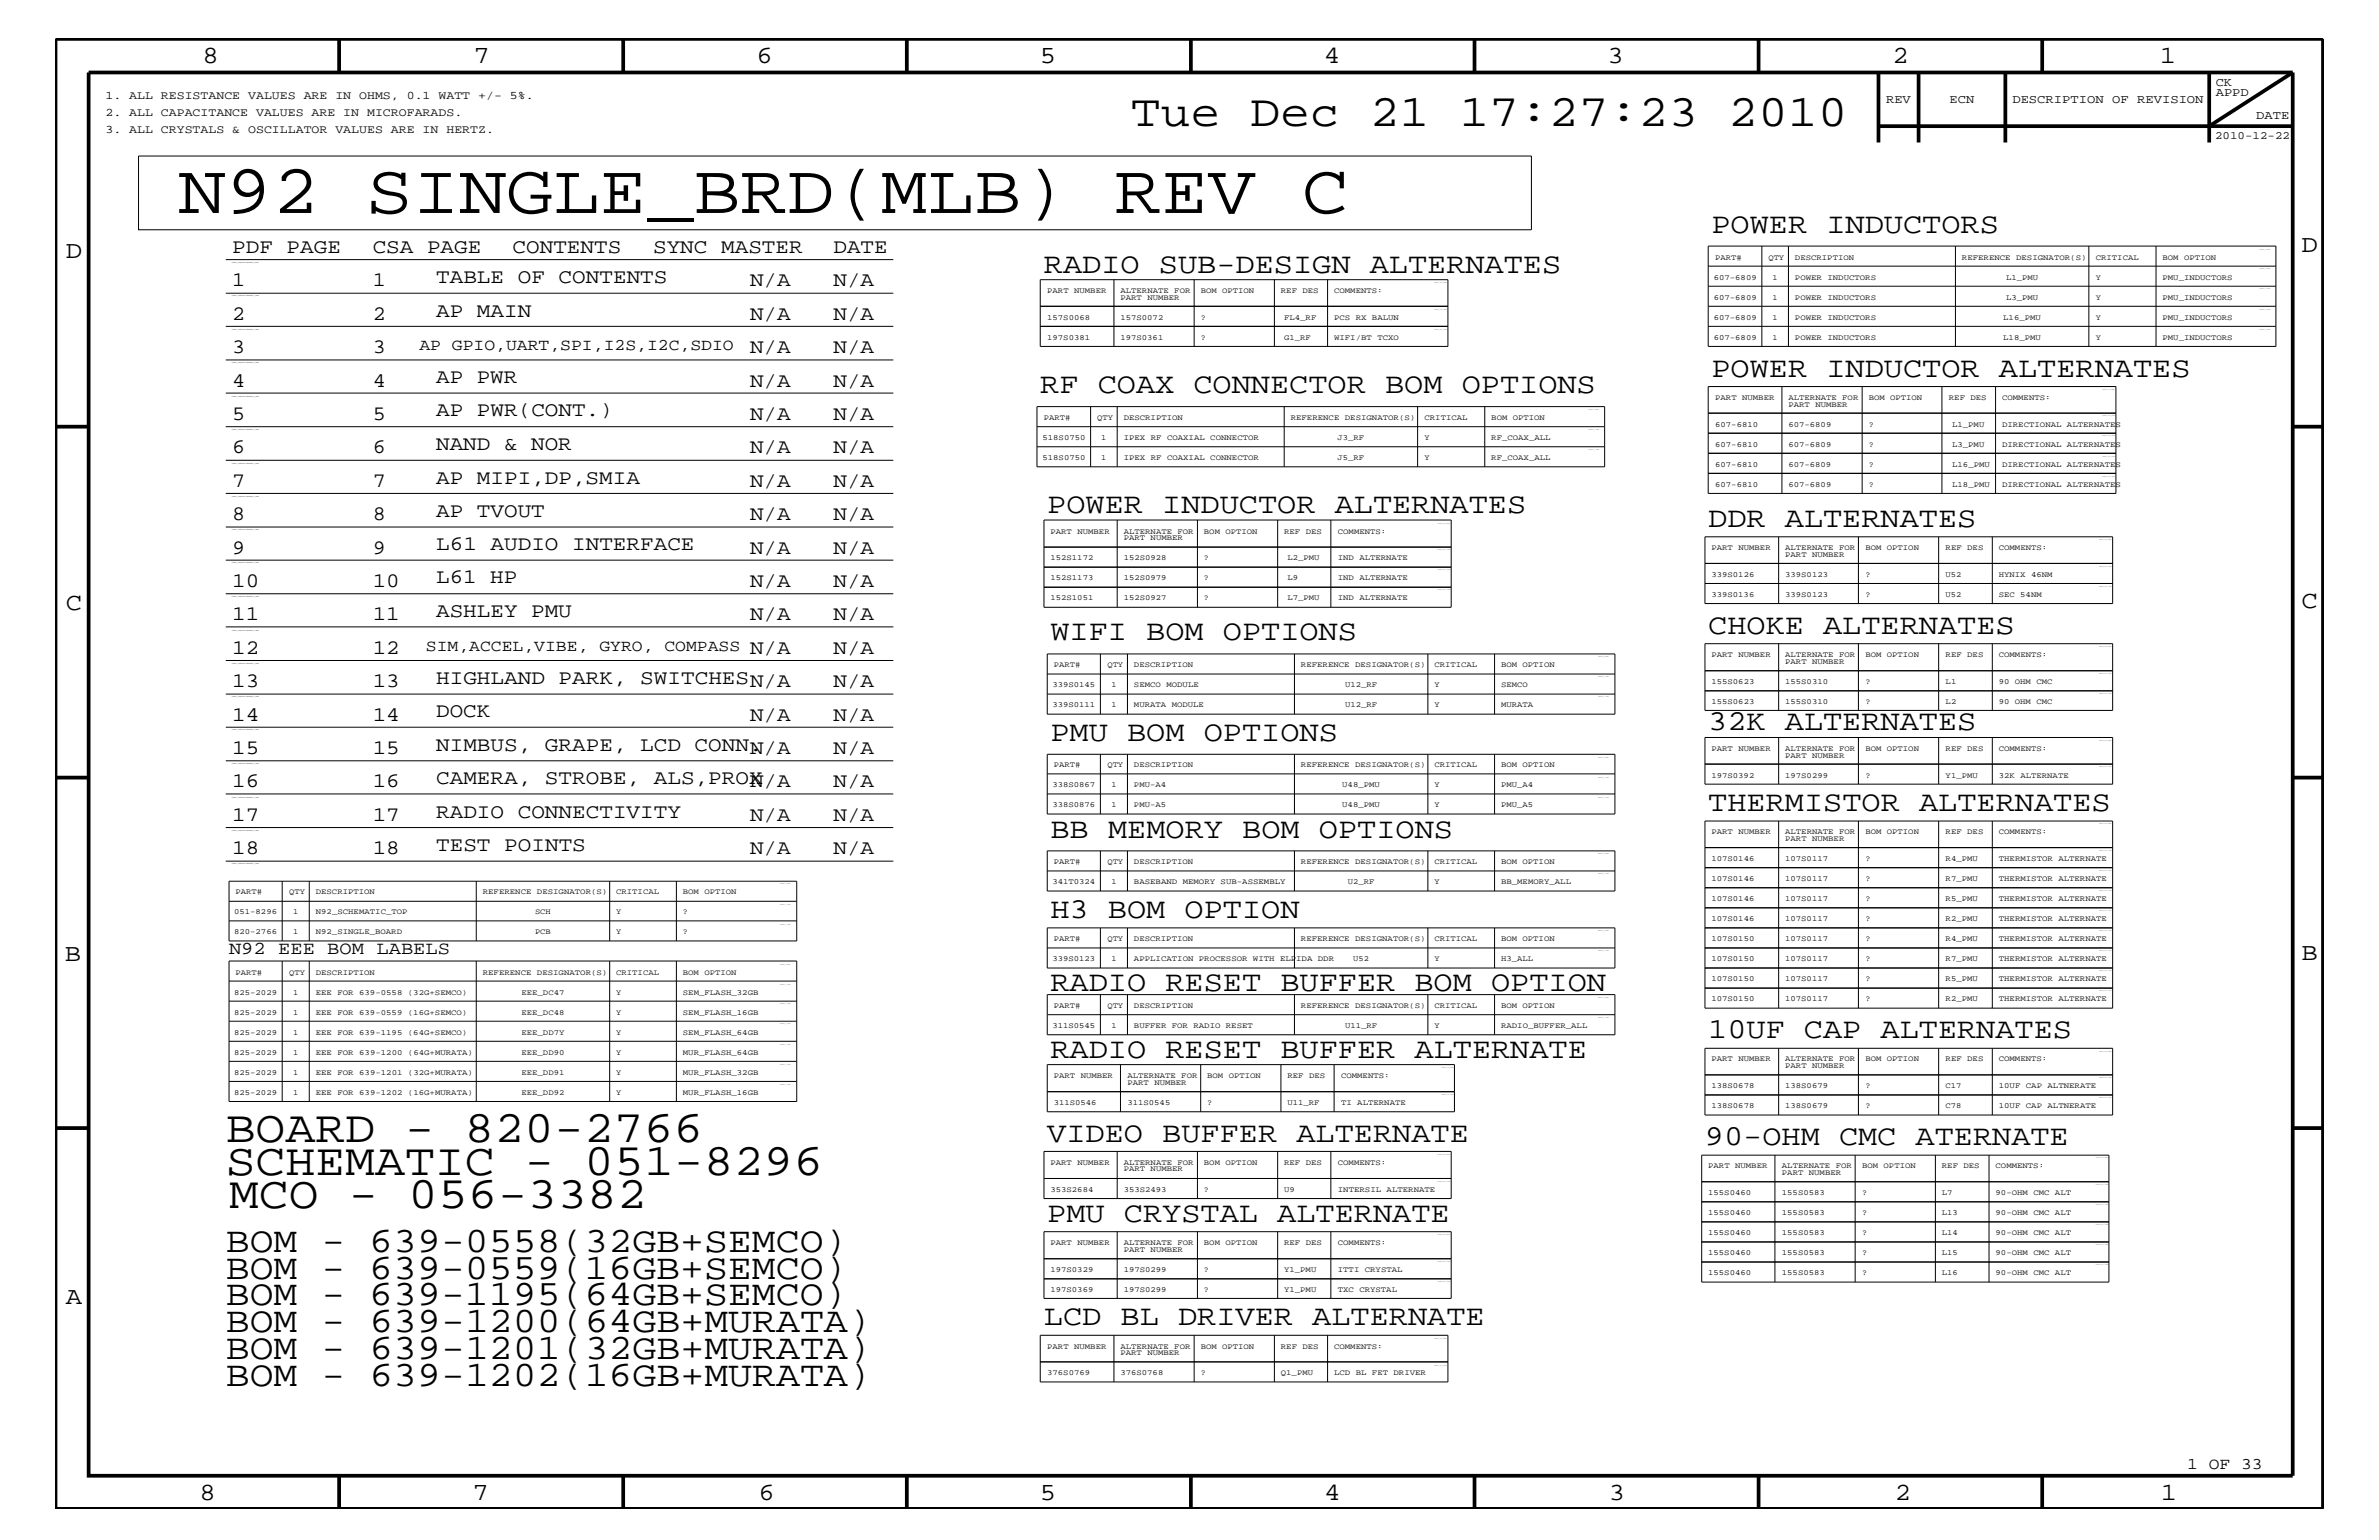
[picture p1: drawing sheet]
<svg xmlns="http://www.w3.org/2000/svg" width="432mm" height="279mm" viewBox="0 0 432 279" stroke-linecap="round" stroke-linejoin="round" font-family="sans-serif">
<defs><g id="words">
<text font-size="12.9" x="32.4" y="38.6">N92 SINGLE_BRD(MLB) REV C</text>
<g font-size="8.2">
<text x="205.2" y="22.9">Tue Dec 21 17:27:23 2010</text>
<text x="41" y="207.1">BOARD - 820-2766</text>
<text x="41" y="213.2">SCHEMATIC - 051-8296</text>
<text x="41.6" y="219.2">MCO - 056-3382</text>
</g>
<g font-size="6.5">
<text x="41" y="227.1">BOM - 639-0558(32GB+SEMCO)</text>
<text x="41" y="232">BOM - 639-0559(16GB+SEMCO)</text>
<text x="41" y="236.8">BOM - 639-1195(64GB+SEMCO)</text>
<text x="41" y="241.7">BOM - 639-1200(64GB+MURATA)</text>
<text x="41" y="251.4">BOM - 639-1202(16GB+MURATA)</text>
<text x="41" y="246.5">BOM - 639-1201(32GB+MURATA)</text>
</g>
<g font-size="5.2">
<text x="310.6" y="42.3">POWER INDUCTORS</text>
<text x="189.5" y="49.6">RADIO SUB-DESIGN ALTERNATES</text>
<text x="188.8" y="71.3">RF COAX CONNECTOR BOM OPTIONS</text>
<text x="310.6" y="68.4">POWER INDUCTOR ALTERNATES</text>
<text x="190.1" y="93.2">POWER INDUCTOR ALTERNATES</text>
<text x="310" y="95.6">DDR ALTERNATES</text>
<text x="190.7" y="116.2">WIFI BOM OPTIONS</text>
<text x="310" y="115">CHOKE ALTERNATES</text>
<text x="190.7" y="134.4">PMU BOM OPTIONS</text>
<text x="310" y="132.5">32K ALTERNATES</text>
<text x="310" y="147.1">THERMISTOR ALTERNATES</text>
<text x="190.7" y="152">BB MEMORY BOM OPTIONS</text>
<text x="190.7" y="166.5">H3 BOM OPTION</text>
<text x="190.7" y="179.9">RADIO RESET BUFFER BOM OPTION</text>
<text x="190.7" y="192">RADIO RESET BUFFER ALTERNATE</text>
<text x="310" y="188.3">10UF CAP ALTERNATES</text>
<text x="190.1" y="207.1">VIDEO BUFFER ALTERNATE</text>
<text x="309.5" y="207.7">90-OHM CMC ATERNATE</text>
<text x="190.1" y="221.7">PMU CRYSTAL ALTERNATE</text>
<text x="189.5" y="240.5">LCD BL DRIVER ALTERNATE</text>
</g>
<g font-size="4.5">
<text x="36.7" y="11.5">8</text>
<text x="85.9" y="11.5">7</text>
<text x="137.3" y="11.5">6</text>
<text x="188.7" y="11.5">5</text>
<text x="240.3" y="11.5">4</text>
<text x="291.8" y="11.5">3</text>
<text x="343.5" y="11.5">2</text>
<text x="392" y="11.5">1</text>
<text x="11.9" y="46.8">D</text>
<text x="417.7" y="45.7">D</text>
<text x="11.9" y="110.6">C</text>
<text x="417.7" y="110.3">C</text>
<text x="11.8" y="174.3">B</text>
<text x="417.7" y="174.2">B</text>
<text x="11.9" y="236.7">A</text>
<text x="36.2" y="272.1">8</text>
<text x="85.8" y="272.1">7</text>
<text x="137.7" y="272.1">6</text>
<text x="188.7" y="272.1">5</text>
<text x="240.4" y="272.1">4</text>
<text x="292" y="272.1">3</text>
<text x="343.9" y="272.1">2</text>
<text x="392.2" y="272.1">1</text>
</g>
<g font-size="3.7">
<text x="42.2" y="45.9">PDF PAGE</text>
<text x="67.6" y="45.9">CSA PAGE</text>
<text x="93" y="45.9">CONTENTS</text>
<text x="118.5" y="45.9">SYNC MASTER</text>
<text x="151.3" y="45.9">DATE</text>
<text x="42.2" y="51.9">1</text>
<text x="67.6" y="51.9">1</text>
<text x="79.2" y="51.3">TABLE OF CONTENTS</text>
<text x="136.1" y="51.9">N/A</text>
<text x="151.3" y="51.9">N/A</text>
<text x="42.2" y="58">2</text>
<text x="67.6" y="58">2</text>
<text x="79.2" y="57.4">AP MAIN</text>
<text x="136.1" y="58">N/A</text>
<text x="151.3" y="58">N/A</text>
<text x="42.2" y="64">3</text>
<text x="67.6" y="64">3</text>
<text x="136.1" y="64">N/A</text>
<text x="151.3" y="64">N/A</text>
<text x="42.2" y="70.1">4</text>
<text x="67.6" y="70.1">4</text>
<text x="79.2" y="69.5">AP PWR</text>
<text x="136.1" y="70.1">N/A</text>
<text x="151.3" y="70.1">N/A</text>
<text x="42.2" y="76.2">5</text>
<text x="67.6" y="76.2">5</text>
<text x="79.2" y="75.6">AP PWR(CONT.)</text>
<text x="136.1" y="76.2">N/A</text>
<text x="151.3" y="76.2">N/A</text>
<text x="42.2" y="82.2">6</text>
<text x="67.6" y="82.2">6</text>
<text x="79.2" y="81.6">NAND &amp; NOR</text>
<text x="136.1" y="82.2">N/A</text>
<text x="151.3" y="82.2">N/A</text>
<text x="42.2" y="88.3">7</text>
<text x="67.6" y="88.3">7</text>
<text x="79.2" y="87.7">AP MIPI,DP,SMIA</text>
<text x="136.1" y="88.3">N/A</text>
<text x="151.3" y="88.3">N/A</text>
<text x="42.2" y="94.3">8</text>
<text x="67.6" y="94.3">8</text>
<text x="79.2" y="93.8">AP TVOUT</text>
<text x="136.1" y="94.3">N/A</text>
<text x="151.3" y="94.3">N/A</text>
<text x="42.2" y="100.4">9</text>
<text x="67.6" y="100.4">9</text>
<text x="79.2" y="99.9">L61 AUDIO INTERFACE</text>
<text x="136.1" y="100.4">N/A</text>
<text x="151.3" y="100.4">N/A</text>
<text x="42.2" y="106.5">10</text>
<text x="67.6" y="106.5">10</text>
<text x="79.2" y="105.9">L61 HP</text>
<text x="136.1" y="106.5">N/A</text>
<text x="151.3" y="106.5">N/A</text>
<text x="42.2" y="112.6">11</text>
<text x="67.6" y="112.6">11</text>
<text x="79.2" y="112">ASHLEY PMU</text>
<text x="136.1" y="112.6">N/A</text>
<text x="151.3" y="112.6">N/A</text>
<text x="42.2" y="118.6">12</text>
<text x="67.6" y="118.6">12</text>
<text x="136.1" y="118.6">N/A</text>
<text x="151.3" y="118.6">N/A</text>
<text x="42.2" y="124.7">13</text>
<text x="67.6" y="124.7">13</text>
<text x="79.2" y="124.1">HIGHLAND PARK, SWITCHESN/A</text>
<text x="151.3" y="124.7">N/A</text>
<text x="42.2" y="130.8">14</text>
<text x="67.6" y="130.8">14</text>
<text x="79.2" y="130.2">DOCK</text>
<text x="136.1" y="130.8">N/A</text>
<text x="151.3" y="130.8">N/A</text>
<text x="42.2" y="136.8">15</text>
<text x="67.6" y="136.8">15</text>
<text x="79.2" y="136.2">NIMBUS, GRAPE, LCD CONN.</text>
<text x="136.1" y="136.8">N/A</text>
<text x="151.3" y="136.8">N/A</text>
<text x="42.2" y="142.9">16</text>
<text x="67.6" y="142.9">16</text>
<text x="79.2" y="142.3">CAMERA, STROBE, ALS,PROX</text>
<text x="136.1" y="142.9">N/A</text>
<text x="151.3" y="142.9">N/A</text>
<text x="42.2" y="149">17</text>
<text x="67.6" y="149">17</text>
<text x="79.2" y="148.4">RADIO CONNECTIVITY</text>
<text x="136.1" y="149">N/A</text>
<text x="151.3" y="149">N/A</text>
<text x="42.2" y="155">18</text>
<text x="67.6" y="155">18</text>
<text x="79.2" y="154.4">TEST POINTS</text>
<text x="136.1" y="155">N/A</text>
<text x="151.3" y="155">N/A</text>
</g>
<text font-size="3.3" x="41.6" y="173.2">N92 EEE BOM LABELS</text>
<g font-size="3">
<text x="76.1" y="63.4">AP GPIO,UART,SPI,I2S,I2C,SDIO</text>
<text x="77.3" y="118.1">SIM,ACCEL,VIBE, GYRO, COMPASS</text>
<text x="397" y="266.5">1 OF 33</text>
</g>
<g font-size="2.2">
<text x="402.2" y="17.4">APPD</text>
<text x="402.2" y="15.6">CK</text>
<text x="342.3" y="18.7">REV</text>
<text x="353.9" y="18.7">ECN</text>
<text x="365.3" y="18.7">DESCRIPTION OF REVISION</text>
<text x="409.5" y="21.6">DATE</text>
</g>
<g font-size="2.1">
<text x="19.1" y="18">1. ALL RESISTANCE VALUES ARE IN OHMS, 0.1 WATT +/- 5%.</text>
<text x="19.1" y="21">2. ALL CAPACITANCE VALUES ARE IN MICROFARADS.</text>
<text x="19.1" y="24.1">3. ALL CRYSTALS &amp; OSCILLATOR VALUES ARE IN HERTZ.</text>
</g>
<text font-size="2" x="402" y="25.3">2010-12-22</text>
<g font-size="1.4">
<text x="311.3" y="47.1">PART#</text>
<text x="321" y="47.1">QTY</text>
<text x="325.8" y="47.1">DESCRIPTION</text>
<text x="356.1" y="47.1">REFERENCE DESIGNATOR(S)</text>
<text x="380.4" y="47.1">CRITICAL</text>
<text x="392.5" y="47.1">BOM OPTION</text>
<text x="190.1" y="53.2">PART NUMBER</text>
<text x="203.4" y="53.2">ALTERNATE FOR</text>
<text x="217.9" y="53.2">BOM OPTION</text>
<text x="232.5" y="53.2">REF DES</text>
<text x="242.1" y="53.2">COMMENTS:</text>
<text x="311.1" y="50.7">607-6809</text>
<text x="321.7" y="50.7">1</text>
<text x="325.8" y="50.7">POWER INDUCTORS</text>
<text x="364.1" y="50.7">L1_PMU</text>
<text x="380.4" y="50.7">Y</text>
<text x="392.5" y="50.7">PMU_INDUCTORS</text>
<text x="190.1" y="58">157S0068</text>
<text x="203.4" y="54.4">PART NUMBER</text>
<text x="203.4" y="58">157S0072</text>
<text x="217.9" y="58">?</text>
<text x="233.1" y="58">FL4_RF</text>
<text x="242.1" y="58">PCS RX BALUN</text>
<text x="311.1" y="58">607-6809</text>
<text x="311.1" y="54.4">607-6809</text>
<text x="321.7" y="58">1</text>
<text x="321.7" y="54.4">1</text>
<text x="325.8" y="58">POWER INDUCTORS</text>
<text x="325.8" y="54.4">POWER INDUCTORS</text>
<text x="363.6" y="58">L16_PMU</text>
<text x="364.1" y="54.4">L3_PMU</text>
<text x="380.4" y="58">Y</text>
<text x="380.4" y="54.4">Y</text>
<text x="392.5" y="58">PMU_INDUCTORS</text>
<text x="392.5" y="54.4">PMU_INDUCTORS</text>
<text x="190.1" y="61.7">197S0381</text>
<text x="203.4" y="61.7">197S0361</text>
<text x="217.9" y="61.7">?</text>
<text x="233.1" y="61.7">G1_RF</text>
<text x="242.1" y="61.7">WIFI/BT TCXO</text>
<text x="311.1" y="61.7">607-6809</text>
<text x="321.7" y="61.7">1</text>
<text x="325.8" y="61.7">POWER INDUCTORS</text>
<text x="363.6" y="61.7">L18_PMU</text>
<text x="380.4" y="61.7">Y</text>
<text x="392.5" y="61.7">PMU_INDUCTORS</text>
<text x="189.5" y="76.2">PART#</text>
<text x="199.1" y="76.2">QTY</text>
<text x="204" y="76.2">DESCRIPTION</text>
<text x="234.3" y="76.2">REFERENCE DESIGNATOR(S)</text>
<text x="258.6" y="76.2">CRITICAL</text>
<text x="270.7" y="76.2">BOM OPTION</text>
<text x="311.3" y="77.4">607-6810</text>
<text x="311.3" y="72.6">PART NUMBER</text>
<text x="324.6" y="77.4">607-6809</text>
<text x="324.6" y="73.8">PART NUMBER</text>
<text x="324.6" y="72.6">ALTERNATE FOR</text>
<text x="339.2" y="72.6">BOM OPTION</text>
<text x="339.2" y="77.4">?</text>
<text x="353.7" y="72.6">REF DES</text>
<text x="354.3" y="77.4">L1_PMU</text>
<text x="363.4" y="77.4">DIRECTIONAL ALTERNATES</text>
<text x="363.4" y="72.6">COMMENTS:</text>
<text x="189.2" y="83.5">518S0750</text>
<text x="189.2" y="79.9">518S0750</text>
<text x="199.9" y="79.9">1</text>
<text x="199.9" y="83.5">1</text>
<text x="204" y="79.9">IPEX RF COAXIAL CONNECTOR</text>
<text x="204" y="83.5">IPEX RF COAXIAL CONNECTOR</text>
<text x="242.8" y="79.9">J3_RF</text>
<text x="242.8" y="83.5">J5_RF</text>
<text x="258.6" y="79.9">Y</text>
<text x="258.6" y="83.5">Y</text>
<text x="270.7" y="83.5">RF_COAX_ALL</text>
<text x="270.7" y="79.9">RF_COAX_ALL</text>
<text x="311.3" y="81.1">607-6810</text>
<text x="324.6" y="81.1">607-6809</text>
<text x="339.2" y="81.1">?</text>
<text x="354.3" y="81.1">L3_PMU</text>
<text x="363.4" y="81.1">DIRECTIONAL ALTERNATES</text>
<text x="311.3" y="84.7">607-6810</text>
<text x="311.3" y="88.3">607-6810</text>
<text x="324.6" y="84.7">607-6809</text>
<text x="324.6" y="88.3">607-6809</text>
<text x="339.2" y="84.7">?</text>
<text x="339.2" y="88.3">?</text>
<text x="354.3" y="88.3">L18_PMU</text>
<text x="354.3" y="84.7">L16_PMU</text>
<text x="363.4" y="84.7">DIRECTIONAL ALTERNATES</text>
<text x="363.4" y="88.3">DIRECTIONAL ALTERNATES</text>
<text x="190.7" y="101.6">152S1172</text>
<text x="190.7" y="96.8">PART NUMBER</text>
<text x="204" y="101.6">152S0928</text>
<text x="204" y="98">PART NUMBER</text>
<text x="204" y="96.8">ALTERNATE FOR</text>
<text x="218.5" y="96.8">BOM OPTION</text>
<text x="218.5" y="101.6">?</text>
<text x="233.1" y="96.8">REF DES</text>
<text x="233.7" y="101.6">L2_PMU</text>
<text x="242.8" y="96.8">COMMENTS:</text>
<text x="242.8" y="101.6">IND ALTERNATE</text>
<text x="310.6" y="99.9">PART NUMBER</text>
<text x="324" y="101">PART NUMBER</text>
<text x="324" y="99.9">ALTERNATE FOR</text>
<text x="338.6" y="99.9">BOM OPTION</text>
<text x="353.1" y="99.9">REF DES</text>
<text x="362.8" y="99.9">COMMENTS:</text>
<text x="190.7" y="105.3">152S1173</text>
<text x="204" y="105.3">152S0979</text>
<text x="218.5" y="105.3">?</text>
<text x="233.7" y="105.3">L9</text>
<text x="242.8" y="105.3">IND ALTERNATE</text>
<text x="310.6" y="104.7">339S0126</text>
<text x="324" y="104.7">339S0123</text>
<text x="338.6" y="104.7">?</text>
<text x="353.1" y="104.7">U52</text>
<text x="362.8" y="104.7">HYNIX 46NM</text>
<text x="190.7" y="108.9">152S1051</text>
<text x="204" y="108.9">152S0927</text>
<text x="218.5" y="108.9">?</text>
<text x="233.7" y="108.9">L7_PMU</text>
<text x="242.8" y="108.9">IND ALTERNATE</text>
<text x="310.6" y="108.3">339S0136</text>
<text x="324" y="108.3">339S0123</text>
<text x="338.6" y="108.3">?</text>
<text x="353.1" y="108.3">U52</text>
<text x="362.8" y="108.3">SEC 54NM</text>
<text x="310.6" y="119.2">PART NUMBER</text>
<text x="324" y="119.2">ALTERNATE FOR</text>
<text x="338.6" y="119.2">BOM OPTION</text>
<text x="353.1" y="119.2">REF DES</text>
<text x="362.8" y="119.2">COMMENTS:</text>
<text x="191" y="124.7">339S0145</text>
<text x="191.3" y="121">PART#</text>
<text x="201" y="121">QTY</text>
<text x="201.7" y="124.7">1</text>
<text x="205.8" y="121">DESCRIPTION</text>
<text x="205.8" y="124.7">SEMCO MODULE</text>
<text x="236.1" y="121">REFERENCE DESIGNATOR(S)</text>
<text x="244.1" y="124.7">U12_RF</text>
<text x="260.3" y="121">CRITICAL</text>
<text x="260.4" y="124.7">Y</text>
<text x="272.5" y="121">BOM OPTION</text>
<text x="272.5" y="124.7">SEMCO</text>
<text x="310.6" y="124.1">155S0623</text>
<text x="324" y="124.1">155S0310</text>
<text x="324" y="120.4">PART NUMBER</text>
<text x="338.6" y="124.1">?</text>
<text x="353.1" y="124.1">L1</text>
<text x="362.8" y="124.1">90 OHM CMC</text>
<text x="191" y="128.3">339S0111</text>
<text x="201.7" y="128.3">1</text>
<text x="205.8" y="128.3">MURATA MODULE</text>
<text x="244.1" y="128.3">U12_RF</text>
<text x="260.4" y="128.3">Y</text>
<text x="272.5" y="128.3">MURATA</text>
<text x="310.6" y="127.7">155S0623</text>
<text x="324" y="127.7">155S0310</text>
<text x="338.6" y="127.7">?</text>
<text x="353.1" y="127.7">L2</text>
<text x="362.8" y="127.7">90 OHM CMC</text>
<text x="310.6" y="136.2">PART NUMBER</text>
<text x="324" y="137.4">PART NUMBER</text>
<text x="324" y="136.2">ALTERNATE FOR</text>
<text x="338.6" y="136.2">BOM OPTION</text>
<text x="353.1" y="136.2">REF DES</text>
<text x="362.8" y="136.2">COMMENTS:</text>
<text x="191" y="142.9">338S0867</text>
<text x="191.3" y="139.2">PART#</text>
<text x="201" y="139.2">QTY</text>
<text x="201.7" y="142.9">1</text>
<text x="205.8" y="142.9">PMU-A4</text>
<text x="205.8" y="139.2">DESCRIPTION</text>
<text x="236.1" y="139.2">REFERENCE DESIGNATOR(S)</text>
<text x="243.6" y="142.9">U48_PMU</text>
<text x="260.3" y="139.2">CRITICAL</text>
<text x="260.3" y="142.9">Y</text>
<text x="272.5" y="142.9">PMU_A4</text>
<text x="272.5" y="139.2">BOM OPTION</text>
<text x="310.6" y="141.1">197S0392</text>
<text x="324" y="141.1">197S0299</text>
<text x="338.6" y="141.1">?</text>
<text x="353.1" y="141.1">Y1_PMU</text>
<text x="362.8" y="141.1">32K ALTERNATE</text>
<text x="191" y="146.5">338S0876</text>
<text x="201.7" y="146.5">1</text>
<text x="205.8" y="146.5">PMU-A5</text>
<text x="243.6" y="146.5">U48_PMU</text>
<text x="260.3" y="146.5">Y</text>
<text x="272.5" y="146.5">PMU_A5</text>
<text x="310.6" y="151.3">PART NUMBER</text>
<text x="324" y="152.6">PART NUMBER</text>
<text x="324" y="151.3">ALTERNATE FOR</text>
<text x="338.6" y="151.3">BOM OPTION</text>
<text x="353.1" y="151.3">REF DES</text>
<text x="362.8" y="151.3">COMMENTS:</text>
<text x="191" y="160.5">341T0324</text>
<text x="191.3" y="156.8">PART#</text>
<text x="201" y="156.8">QTY</text>
<text x="201.7" y="160.5">1</text>
<text x="205.8" y="156.8">DESCRIPTION</text>
<text x="205.8" y="160.5">BASEBAND MEMORY SUB-ASSEMBLY</text>
<text x="236.1" y="156.8">REFERENCE DESIGNATOR(S)</text>
<text x="244.6" y="160.5">U2_RF</text>
<text x="260.3" y="156.8">CRITICAL</text>
<text x="260.3" y="160.5">Y</text>
<text x="272.5" y="156.8">BOM OPTION</text>
<text x="272.5" y="160.5">BB_MEMORY_ALL</text>
<text x="310.6" y="156.2">107S0146</text>
<text x="310.6" y="159.9">107S0146</text>
<text x="324" y="159.9">107S0117</text>
<text x="324" y="156.2">107S0117</text>
<text x="338.6" y="159.9">?</text>
<text x="338.6" y="156.2">?</text>
<text x="353.1" y="159.9">R7_PMU</text>
<text x="353.1" y="156.2">R4_PMU</text>
<text x="362.8" y="156.2">THERMISTOR ALTERNATE</text>
<text x="362.8" y="159.9">THERMISTOR ALTERNATE</text>
<text x="42.5" y="165.9">051-8296</text>
<text x="42.8" y="162.2">PART#</text>
<text x="52.5" y="162.2">QTY</text>
<text x="53.2" y="165.9">1</text>
<text x="57.3" y="165.9">N92_SCHEMATIC_TOP</text>
<text x="57.3" y="162.2">DESCRIPTION</text>
<text x="87.6" y="162.2">REFERENCE DESIGNATOR(S)</text>
<text x="97.1" y="165.9">SCH</text>
<text x="111.8" y="162.2">CRITICAL</text>
<text x="111.8" y="165.9">Y</text>
<text x="124" y="162.2">BOM OPTION</text>
<text x="124" y="165.9">?</text>
<text x="310.6" y="167.1">107S0146</text>
<text x="310.6" y="163.5">107S0146</text>
<text x="324" y="163.5">107S0117</text>
<text x="324" y="167.1">107S0117</text>
<text x="338.6" y="163.5">?</text>
<text x="338.6" y="167.1">?</text>
<text x="353.1" y="167.1">R2_PMU</text>
<text x="353.1" y="163.5">R5_PMU</text>
<text x="362.8" y="167.1">THERMISTOR ALTERNATE</text>
<text x="362.8" y="163.5">THERMISTOR ALTERNATE</text>
<text x="42.5" y="169.5">820-2766</text>
<text x="53.2" y="169.5">1</text>
<text x="57.3" y="169.5">N92_SINGLE_BOARD</text>
<text x="97.1" y="169.5">PCB</text>
<text x="111.8" y="169.5">Y</text>
<text x="124" y="169.5">?</text>
<text x="191.3" y="170.7">PART#</text>
<text x="201" y="170.7">QTY</text>
<text x="205.8" y="170.7">DESCRIPTION</text>
<text x="236.1" y="170.7">REFERENCE DESIGNATOR(S)</text>
<text x="260.3" y="170.7">CRITICAL</text>
<text x="272.5" y="170.7">BOM OPTION</text>
<text x="310.6" y="170.7">107S0150</text>
<text x="324" y="170.7">107S0117</text>
<text x="338.6" y="170.7">?</text>
<text x="353.1" y="170.7">R4_PMU</text>
<text x="362.8" y="170.7">THERMISTOR ALTERNATE</text>
<text x="42.8" y="176.8">PART#</text>
<text x="52.5" y="176.8">QTY</text>
<text x="57.3" y="176.8">DESCRIPTION</text>
<text x="87.6" y="176.8">REFERENCE DESIGNATOR(S)</text>
<text x="111.8" y="176.8">CRITICAL</text>
<text x="124" y="176.8">BOM OPTION</text>
<text x="191" y="174.4">339S0123</text>
<text x="201.7" y="174.4">1</text>
<text x="205.8" y="174.4">APPLICATION PROCESSOR WITH ELPIDA DDR</text>
<text x="245.6" y="174.4">U52</text>
<text x="260.3" y="174.4">Y</text>
<text x="272.5" y="174.4">H3_ALL</text>
<text x="310.6" y="174.4">107S0150</text>
<text x="310.6" y="178">107S0150</text>
<text x="324" y="178">107S0117</text>
<text x="324" y="174.4">107S0117</text>
<text x="338.6" y="178">?</text>
<text x="338.6" y="174.4">?</text>
<text x="353.1" y="174.4">R7_PMU</text>
<text x="353.1" y="178">R5_PMU</text>
<text x="362.8" y="178">THERMISTOR ALTERNATE</text>
<text x="362.8" y="174.4">THERMISTOR ALTERNATE</text>
<text x="42.5" y="184.1">825-2029</text>
<text x="42.5" y="180.5">825-2029</text>
<text x="53.2" y="184.1">1</text>
<text x="53.2" y="180.5">1</text>
<text x="57.3" y="184.1">EEE FOR 639-0559 (16G+SEMCO)</text>
<text x="57.3" y="180.5">EEE FOR 639-0558 (32G+SEMCO)</text>
<text x="94.7" y="184.1">EEE_DC48</text>
<text x="94.7" y="180.5">EEE_DC47</text>
<text x="111.8" y="184.1">Y</text>
<text x="111.8" y="180.5">Y</text>
<text x="124" y="180.5">SEM_FLASH_32GB</text>
<text x="124" y="184.1">SEM_FLASH_16GB</text>
<text x="191.3" y="182.9">PART#</text>
<text x="201" y="182.9">QTY</text>
<text x="205.8" y="182.9">DESCRIPTION</text>
<text x="236.1" y="182.9">REFERENCE DESIGNATOR(S)</text>
<text x="260.3" y="182.9">CRITICAL</text>
<text x="272.5" y="182.9">BOM OPTION</text>
<text x="310.6" y="181.6">107S0150</text>
<text x="324" y="181.6">107S0117</text>
<text x="338.6" y="181.6">?</text>
<text x="353.1" y="181.6">R2_PMU</text>
<text x="362.8" y="181.6">THERMISTOR ALTERNATE</text>
<text x="42.5" y="187.7">825-2029</text>
<text x="42.5" y="191.4">825-2029</text>
<text x="53.2" y="191.4">1</text>
<text x="53.2" y="187.7">1</text>
<text x="57.3" y="191.4">EEE FOR 639-1200 (64G+MURATA)</text>
<text x="57.3" y="187.7">EEE FOR 639-1195 (64G+SEMCO)</text>
<text x="94.7" y="187.7">EEE_DD7Y</text>
<text x="94.7" y="191.4">EEE_DD90</text>
<text x="111.8" y="191.4">Y</text>
<text x="111.8" y="187.7">Y</text>
<text x="124" y="191.4">MUR_FLASH_64GB</text>
<text x="124" y="187.7">SEM_FLASH_64GB</text>
<text x="191" y="186.5">311S0545</text>
<text x="201.7" y="186.5">1</text>
<text x="205.8" y="186.5">BUFFER FOR RADIO RESET</text>
<text x="244.1" y="186.5">U11_RF</text>
<text x="260.4" y="186.5">Y</text>
<text x="272.5" y="186.5">RADIO_BUFFER_ALL</text>
<text x="42.5" y="195">825-2029</text>
<text x="53.2" y="195">1</text>
<text x="57.3" y="195">EEE FOR 639-1201 (32G+MURATA)</text>
<text x="94.7" y="195">EEE_DD91</text>
<text x="111.8" y="195">Y</text>
<text x="124" y="195">MUR_FLASH_32GB</text>
<text x="191.3" y="195.6">PART NUMBER</text>
<text x="204.6" y="195.6">ALTERNATE FOR</text>
<text x="204.6" y="196.8">PART NUMBER</text>
<text x="219.1" y="195.6">BOM OPTION</text>
<text x="233.7" y="195.6">REF DES</text>
<text x="243.4" y="195.6">COMMENTS:</text>
<text x="310.6" y="197.4">138S0678</text>
<text x="310.6" y="192.6">PART NUMBER</text>
<text x="324" y="197.4">138S0679</text>
<text x="324" y="193.7">PART NUMBER</text>
<text x="324" y="192.6">ALTERNATE FOR</text>
<text x="338.6" y="192.6">BOM OPTION</text>
<text x="338.6" y="197.4">?</text>
<text x="353.1" y="197.4">C17</text>
<text x="353.1" y="192.6">REF DES</text>
<text x="362.8" y="197.4">10UF CAP ALTNERATE</text>
<text x="362.8" y="192.6">COMMENTS:</text>
<text x="42.5" y="198.7">825-2029</text>
<text x="53.2" y="198.7">1</text>
<text x="57.3" y="198.7">EEE FOR 639-1202 (16G+MURATA)</text>
<text x="94.7" y="198.7">EEE_DD92</text>
<text x="111.8" y="198.7">Y</text>
<text x="124" y="198.7">MUR_FLASH_16GB</text>
<text x="191.3" y="200.4">311S0546</text>
<text x="204.6" y="200.4">311S0545</text>
<text x="219.1" y="200.4">?</text>
<text x="233.7" y="200.4">U11_RF</text>
<text x="243.4" y="200.4">TI ALTERNATE</text>
<text x="310.6" y="201">138S0678</text>
<text x="324" y="201">138S0679</text>
<text x="338.6" y="201">?</text>
<text x="353.1" y="201">C78</text>
<text x="362.8" y="201">10UF CAP ALTNERATE</text>
<text x="190.7" y="211.4">PART NUMBER</text>
<text x="204" y="212.5">PART NUMBER</text>
<text x="204" y="211.4">ALTERNATE FOR</text>
<text x="218.5" y="211.4">BOM OPTION</text>
<text x="233.1" y="211.4">REF DES</text>
<text x="242.8" y="211.4">COMMENTS:</text>
<text x="310" y="211.9">PART NUMBER</text>
<text x="323.4" y="213.2">PART NUMBER</text>
<text x="323.4" y="211.9">ALTERNATE FOR</text>
<text x="338" y="211.9">BOM OPTION</text>
<text x="352.5" y="211.9">REF DES</text>
<text x="362.2" y="211.9">COMMENTS:</text>
<text x="190.7" y="216.2">353S2684</text>
<text x="204" y="216.2">353S2493</text>
<text x="218.5" y="216.2">?</text>
<text x="233.1" y="216.2">U9</text>
<text x="242.8" y="216.2">INTERSIL ALTERNATE</text>
<text x="310" y="220.4">155S0460</text>
<text x="310" y="216.9">155S0460</text>
<text x="323.4" y="220.4">155S0583</text>
<text x="323.4" y="216.9">155S0583</text>
<text x="338" y="220.4">?</text>
<text x="338" y="216.9">?</text>
<text x="352.5" y="220.4">L13</text>
<text x="352.5" y="216.9">L7</text>
<text x="362.2" y="220.4">90-OHM CMC ALT</text>
<text x="362.2" y="216.9">90-OHM CMC ALT</text>
<text x="190.7" y="225.9">PART NUMBER</text>
<text x="204" y="227.1">PART NUMBER</text>
<text x="204" y="225.9">ALTERNATE FOR</text>
<text x="218.5" y="225.9">BOM OPTION</text>
<text x="233.1" y="225.9">REF DES</text>
<text x="242.8" y="225.9">COMMENTS:</text>
<text x="310" y="227.7">155S0460</text>
<text x="310" y="224.1">155S0460</text>
<text x="323.4" y="224.1">155S0583</text>
<text x="323.4" y="227.7">155S0583</text>
<text x="338" y="227.7">?</text>
<text x="338" y="224.1">?</text>
<text x="352.5" y="224.1">L14</text>
<text x="352.5" y="227.7">L15</text>
<text x="362.2" y="224.1">90-OHM CMC ALT</text>
<text x="362.2" y="227.7">90-OHM CMC ALT</text>
<text x="190.7" y="230.7">197S0329</text>
<text x="204" y="230.7">197S0299</text>
<text x="218.5" y="230.7">?</text>
<text x="233.1" y="230.7">Y1_PMU</text>
<text x="242.8" y="230.7">ITTI CRYSTAL</text>
<text x="310" y="231.3">155S0460</text>
<text x="323.4" y="231.3">155S0583</text>
<text x="338" y="231.3">?</text>
<text x="352.5" y="231.3">L16</text>
<text x="362.2" y="231.3">90-OHM CMC ALT</text>
<text x="190.7" y="234.4">197S0369</text>
<text x="204" y="234.4">197S0299</text>
<text x="218.5" y="234.4">?</text>
<text x="233.1" y="234.4">Y1_PMU</text>
<text x="242.8" y="234.4">TXC CRYSTAL</text>
<text x="190.1" y="244.7">PART NUMBER</text>
<text x="203.4" y="245.9">PART NUMBER</text>
<text x="203.4" y="244.7">ALTERNATE FOR</text>
<text x="217.9" y="244.7">BOM OPTION</text>
<text x="232.5" y="244.7">REF DES</text>
<text x="242.1" y="244.7">COMMENTS:</text>
<text x="190.1" y="249.5">376S0769</text>
<text x="203.4" y="249.5">376S0768</text>
<text x="217.9" y="249.5">?</text>
<text x="232.5" y="249.5">Q1_PMU</text>
<text x="242.1" y="249.5">LCD BL FET DRIVER</text>
</g>
<g font-size=".3">
<text x="42.1" y="47.7">TABLE_TABLEOFCONTENTS_HEAD</text>
<text x="42.1" y="53.8">TABLE_TABLEOFCONTENTS_ITEM</text>
<text x="42.1" y="59.8">TABLE_TABLEOFCONTENTS_ITEM</text>
<text x="42.1" y="65.9">TABLE_TABLEOFCONTENTS_ITEM</text>
<text x="42.1" y="72">TABLE_TABLEOFCONTENTS_ITEM</text>
<text x="42.1" y="78">TABLE_TABLEOFCONTENTS_ITEM</text>
<text x="42.1" y="84.1">TABLE_TABLEOFCONTENTS_ITEM</text>
<text x="42.1" y="90.1">TABLE_TABLEOFCONTENTS_ITEM</text>
<text x="42.1" y="96.2">TABLE_TABLEOFCONTENTS_ITEM</text>
<text x="42.1" y="102.2">TABLE_TABLEOFCONTENTS_ITEM</text>
<text x="42.1" y="108.3">TABLE_TABLEOFCONTENTS_ITEM</text>
<text x="42.1" y="114.4">TABLE_TABLEOFCONTENTS_ITEM</text>
<text x="42.1" y="120.4">TABLE_TABLEOFCONTENTS_ITEM</text>
<text x="42.1" y="126.5">TABLE_TABLEOFCONTENTS_ITEM</text>
<text x="42.1" y="132.5">TABLE_TABLEOFCONTENTS_ITEM</text>
<text x="42.1" y="138.6">TABLE_TABLEOFCONTENTS_ITEM</text>
<text x="42.1" y="144.7">TABLE_TABLEOFCONTENTS_ITEM</text>
<text x="42.1" y="150.7">TABLE_TABLEOFCONTENTS_ITEM</text>
<text x="42.1" y="156.8">TABLE_TABLEOFCONTENTS_ITEM</text>
</g>
</g></defs>
<g fill="none" stroke="#000" stroke-width=".18">
<path d="M25.1 28.3h252.9v13.4h-252.9zM41 59.2h121.1M41 47.1h121.1M41 53.2h121.1M188.8 50.7h74v12.2h-74zM188.8 59.2h74M188.8 55.6h74M202.2 50.7v12.2M216.7 50.7v12.2M231.3 50.7v12.2M241 50.7v12.2M310 44.6h103.1v18.3h-103.1z"/>
<path d="M310 59.2h103.1M310 55.6h103.1M310 51.9h103.1M310 48.3h103.1M319.8 44.6v18.3M324.6 44.6v18.3M354.9 44.6v18.3M379.1 44.6v18.3M391.3 44.6v18.3M41 77.4h121.1M41 65.3h121.1M41 71.3h121.1"/>
<path d="M188.2 73.8h103.1v10.9h-103.1zM188.2 77.4h103.1M198 73.8v10.9M202.8 73.8v10.9M233.1 73.8v10.9M257.3 73.8v10.9M269.5 73.8v10.9M310 70.1h74v19.4h-74zM310 78.6h74M310 75h74M323.4 70.1v19.4M338 70.1v19.4"/>
<path d="M352.5 70.1v19.4M362.2 70.1v19.4M41 95.6h121.1M41 89.5h121.1M41 83.5h121.1M188.2 81.1h103.1M189.5 94.3h73.9v15.9h-73.9zM189.5 99.3h73.9M202.8 94.3v15.9M217.3 94.3v15.9M231.9 94.3v15.9M241.6 94.3v15.9"/>
<path d="M309.5 97.4h74v12.1h-74zM310 85.9h74M310 82.2h74M322.8 97.4v12.1M337.3 97.4v12.1M351.9 97.4v12.1M361.6 97.4v12.1M41 107.7h121.1M41 113.7h121.1M41 101.6h121.1M41 119.8h121.1M189.5 102.9h73.9"/>
<path d="M189.5 106.5h73.9M190.1 118.6h103v11h-103zM199.7 118.6v11M204.6 118.6v11M235 118.6v11M259.2 118.6v11M271.3 118.6v11M309.5 116.8h74v12.1h-74zM309.5 105.9h74M309.5 102.2h74M322.8 116.8v12.1M337.3 116.8v12.1"/>
<path d="M351.9 116.8v12.1M361.6 116.8v12.1M41 131.9h121.1M41 138h121.1M41 125.9h121.1M190.1 122.3h103M190.1 136.8h103v10.9h-103zM190.1 125.9h103M199.7 136.8v10.9M204.6 136.8v10.9M235 136.8v10.9M259.2 136.8v10.9"/>
<path d="M271.3 136.8v10.9M309.5 138.6h74M309.5 133.8h74v8.5h-74zM309.5 125.3h74M309.5 121.7h74M322.8 133.8v8.5M337.3 133.8v8.5M351.9 133.8v8.5M361.6 133.8v8.5M41 150.1h121.1M41 156.2h121.1M41 144h121.1"/>
<path d="M41.6 159.9h103v10.8h-103zM51.2 159.9v10.8M56.1 159.9v10.8M86.4 159.9v10.8M110.7 159.9v10.8M122.8 159.9v10.8M190.1 154.4h103v7.3h-103zM190.1 158h103M190.1 140.4h103M190.1 144h103M199.7 154.4v7.3M204.6 154.4v7.3"/>
<path d="M235 154.4v7.3M259.2 154.4v7.3M271.3 154.4v7.3M309.5 149h74v33.9h-74zM309.5 153.8h74M309.5 157.4h74M322.8 149v33.9M337.3 149v33.9M351.9 149v33.9M361.6 149v33.9M41.6 167.1h103M41.6 174.4h103v25.4h-103z"/>
<path d="M41.6 178h103M41.6 163.5h103M51.2 174.4v25.4M56.1 174.4v25.4M86.4 174.4v25.4M110.7 174.4v25.4M122.8 174.4v25.4M190.1 168.3h103v7.3h-103zM190.1 172h103M199.7 168.3v7.3M204.6 168.3v7.3M235 168.3v7.3"/>
<path d="M259.2 168.3v7.3M271.3 168.3v7.3M309.5 175.6h74M309.5 168.3h74M309.5 172h74M309.5 164.7h74M309.5 161.1h74M309.5 179.3h74M41.6 196.2h103M41.6 188.9h103M41.6 181.6h103M41.6 192.6h103"/>
<path d="M41.6 185.3h103M190.1 180.5h103v7.2h-103zM190.1 193.2h73.9v8.5h-73.9zM190.1 198.1h73.9M190.1 184.1h103M199.7 180.5v7.2M203.4 193.2v8.5M204.6 180.5v7.2M217.9 193.2v8.5M232.5 193.2v8.5M235 180.5v7.2M242.1 193.2v8.5"/>
<path d="M259.2 180.5v7.2M271.3 180.5v7.2M309.5 190.2h74v12.1h-74zM309.5 195h74M309.5 198.7h74M322.8 190.2v12.1M337.3 190.2v12.1M351.9 190.2v12.1M361.6 190.2v12.1M189.5 208.9h73.9v8.6h-73.9zM189.5 213.8h73.9M202.8 208.9v8.6"/>
<path d="M217.3 208.9v8.6M231.9 208.9v8.6M241.6 208.9v8.6M308.9 214.4h73.9M308.9 209.6h73.9v23h-73.9zM308.9 218h73.9M322.2 209.6v23M336.7 209.6v23M351.3 209.6v23M361 209.6v23M189.5 223.5h73.9v12.1h-73.9zM189.5 232h73.9"/>
<path d="M189.5 228.4h73.9M202.8 223.5v12.1M217.3 223.5v12.1M231.9 223.5v12.1M241.6 223.5v12.1M308.9 229h73.9M308.9 225.3h73.9M308.9 221.7h73.9M188.8 247.1h74M188.8 242.3h74v8.4h-74zM202.2 242.3v8.4M216.7 242.3v8.4"/>
<path d="M231.3 242.3v8.4M241 242.3v8.4"/>
</g>
<g fill="none" stroke="#000" stroke-width=".68" stroke-linecap="butt">
<path d="M10.1 7.1h411.5v266.7h-411.5zM16.1 13.2h400v254.5h-400zM61.6 7.1v6.1M113.1 7.1v6.1M164.6 7.1v6.1M216.2 7.1v6.1M267.6 7.1v6.1M319.2 7.1v6.1M341 13.2v12.7M348.2 13.2v12.7M364 13.2v12.7M370.7 7.1v6.1"/>
<path d="M401 13.2v12.7M416.1 13.2l-15.1 9.7M341 22.9h75.1M10.1 77.4h6M416.1 77.4h5.5M10.1 141.1h6M416.1 141.1h5.5M10.1 204.7h6M416.1 204.7h5.5M61.6 267.7v6.1M113.1 267.7v6.1M164.6 267.7v6.1"/>
<path d="M216.2 268v5.8M267.6 267.7v6.1M319.2 267.7v6.1M370.7 267.7v6.1"/>
</g>
<use href="#words"/>
</svg>
